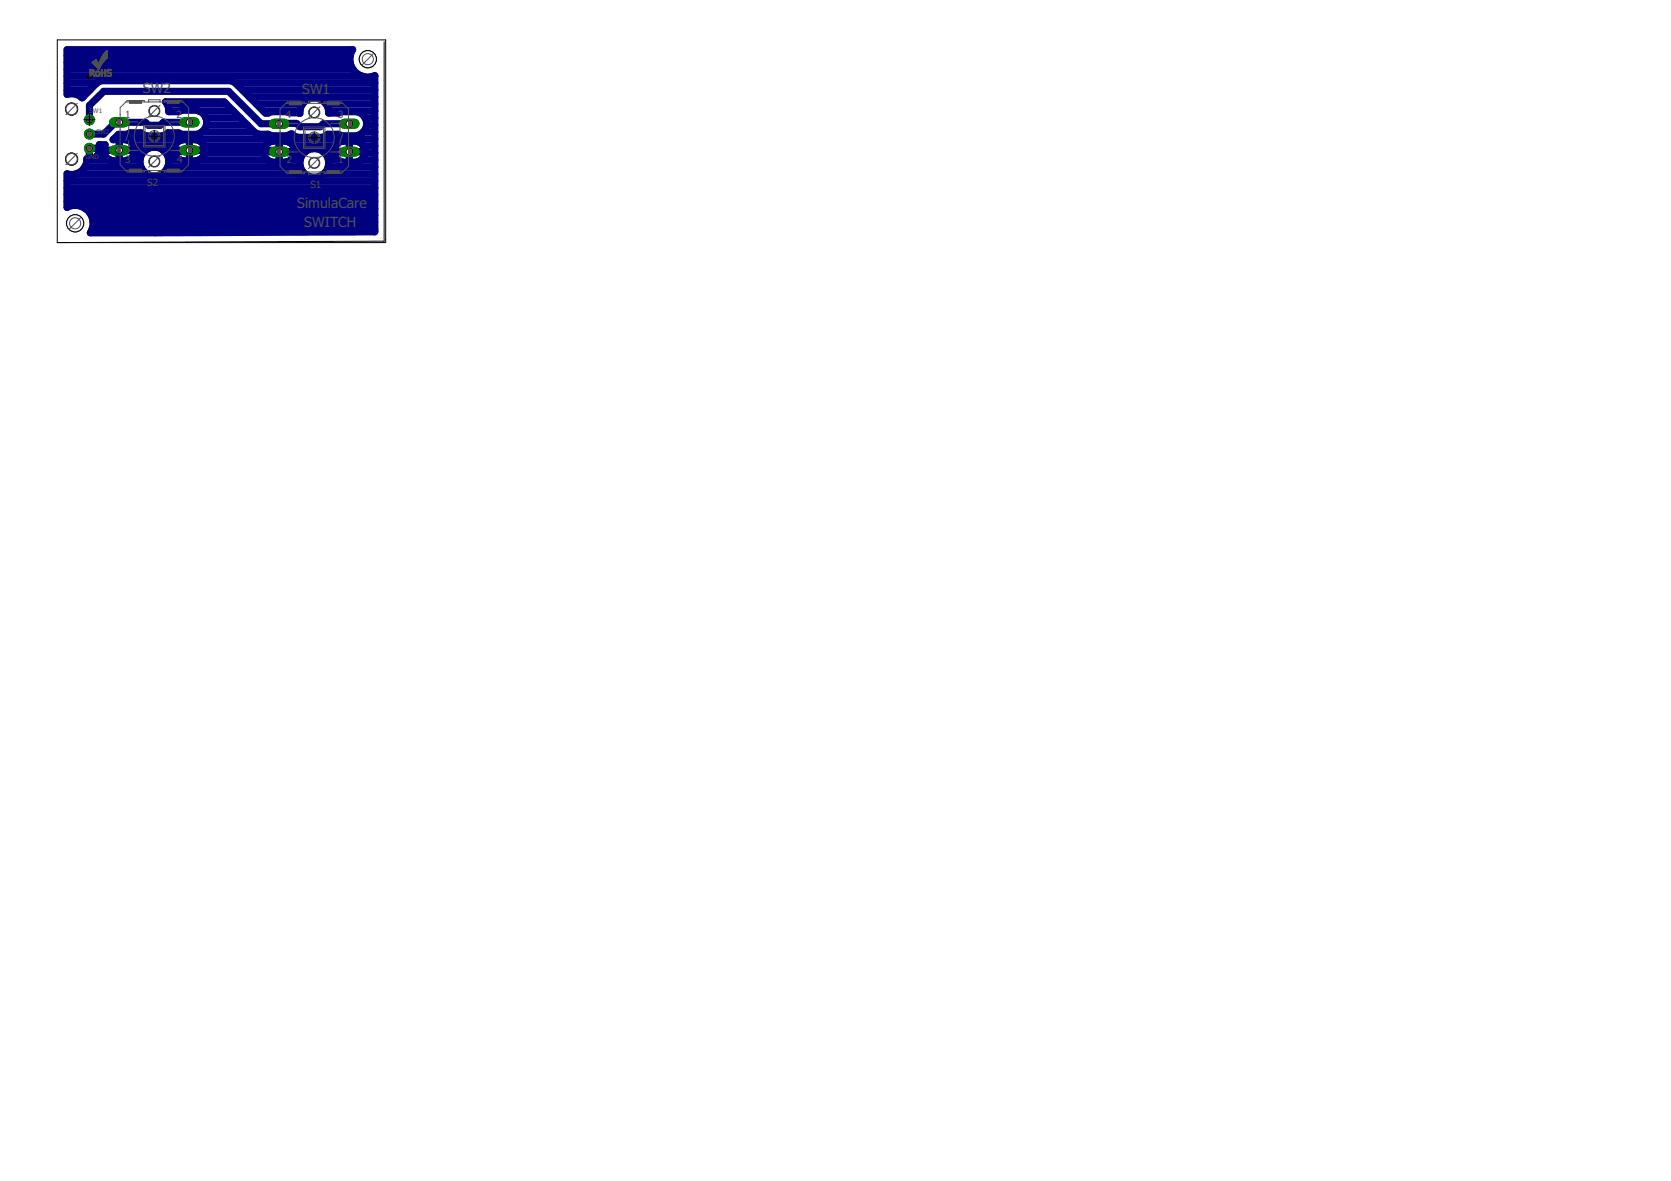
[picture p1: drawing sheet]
<svg xmlns="http://www.w3.org/2000/svg" width="297mm" height="210mm" viewBox="0 0 297 210" stroke-linecap="round" stroke-linejoin="round" font-family="sans-serif">
<defs><g id="words">
<g font-size="2.5" fill="#505050">
<text x="25.4" y="16.5">SW2</text>
<text x="53.7" y="16.7">SW1</text>
<text x="52.8" y="37">SimulaCare</text>
<text x="54.1" y="40.3">SWITCH</text>
</g>
<g font-size="1.8" fill="#505050">
<text x="22.2" y="20.9">1</text>
<text x="31.4" y="20.9">2</text>
<text x="50.8" y="21">4</text>
<text x="60.1" y="21">3</text>
<text x="22.2" y="28.9">3</text>
<text x="31.5" y="28.9">4</text>
<text x="51" y="29">2</text>
<text x="60.1" y="29">1</text>
<text x="26.2" y="33.1">S2</text>
<text x="55.2" y="33.3">S1</text>
</g>
<g font-size="1.1" fill="#505050">
<text x="15.9" y="20">SW1</text>
<text x="17.2" y="23.8">SW2</text>
<text x="15.3" y="28.3">GND</text>
</g>
</g></defs>
<g fill="none" stroke="#000080" stroke-width="1.3">
<path d="M11.9 8.8h50.8a3.2 3.2 0 0 0 .3 3.8 3.2 3.2 0 0 0 3.6 .9v27.7l-50.6 .2a3.2 3.2 0 0 0-.3-3.9 3.2 3.2 0 0 0-3.8-.6v-6a2.7 2.7 0 0 0 3.6-2.7 1.86 1.86 0 0 0 2.2-2.5h1a1.91 1.91 0 0 0 1.5 2.9h2a1.89 1.89 0 0 0 1.8-1.9 1.89 1.89 0 0 0-1.8-1.9h-2.1l1-.9h1.4l.6-.3h2l.2 .3 .7 .3h2.9l.7-.3 .2-.3h1.9l.7 .3h2.6a2.18 2.18 0 0 0 1.8-2.2 2.18 2.18 0 0 0-1.8-2.1h-2.6l-.7 .3h-1.7a2.29 2.29 0 0 0-.6-1.8h10.5l5.4 5.5 .7 .3h1.7l.6 .2h2.6l1-.3 .3 .3 .7 .3h4.4l.7-.3 .3-.2h1.9l.6 .2h2.6a2.18 2.18 0 0 0 1.8-2.1 2.18 2.18 0 0 0-1.8-2.1h-2.6l-.6 .2h-1.8a2.56 2.56 0 0 0-2.6-2.7 2.56 2.56 0 0 0-2.5 2.8l-1.8-.1-.6-.2h-2.6l-.6 .2h-.5l-5.5-5.5-.7-.2h-22.9l-.7 .2-2.8 2.8a2.55 2.55 0 0 0-2.7-.6zM11.9 16h4.1M11.9 14.8h5.3M11.9 13.6h52.6M11.9 12.3h50.9M11.9 11.1h50.4M11.9 9.9h50.4M14.5 17.3h.2M29.7 18.5h10.6M30 19.7h2M35.4 19.7h6.1M41.9 14.8h24.7"/>
<path d="M43.1 16h23.5M44.3 17.3h22.3M45.6 18.5h8.2M46.8 19.7h6.5M58 18.5h8.6M58.4 19.7h8.2M66.3 13.6h.3M66.6 13.5h.1M11.9 35.8h54.7M11.9 34.6h54.7M11.9 33.4h54.7M11.9 32.1h54.7"/>
<path d="M13.5 30.9h12.6M15.1 29.6h9.9M15.1 37.1h51.5M15.5 28.4h4M15.9 21.3v-2.5l2.5-2.6h22.2l5.8 5.8 6.3-.1 .6 .6h3.6l.6-.5h4.6M15.9 27.2h.1M16.2 38.3h50.4M16.5 39.5h50.1M17.6 27.2h.9M17.7 25.9h.9M17.8 26.4h-1.9v1.9M18.4 26.7h7.4l.6-.5h2.1l.8 .7h4.1l.3-.2"/>
<path d="M20.2 24.7h46.4M21.2 24.8v3.8M21.2 28.4h.1M21.2 27.2h.1M21.2 25.9h.1M22.9 28.4h2M23.8 25.9h7.3M23.9 27.2h1.5M27.1 26.2a2.57 2.57 0 0 0-1.8 3.9 2.57 2.57 0 0 0 4.3 0 2.57 2.57 0 0 0-1.8-3.9M28.8 30.9h25.4M29.5 27.2h1.5M29.8 29.6h23.6"/>
<path d="M30 28.4h2M30.9 26.7h18.5l.2 .3M31.5 25.3l.9-.5h2.3a1.89 1.89 0 0 1 1.8 1.9 1.89 1.89 0 0 1-1.8 1.9h-2a1.91 1.91 0 0 1-1.7-1.3 1.91 1.91 0 0 1 .5-2zM33.7 21.7h-4.7l-.5 .6h-2.1l-.6-.6h-5.3l-2.1 2.1h-2.5M33.7 24.8v3.8M33.7 28.4h.1M33.7 27.2h.1M33.7 25.9h.1M35.4 28.4h12.1M35.9 23.5h9.3M36.3 25.9h10.8M36.4 27.2h10.5"/>
<path d="M36.6 21h6.1M36.7 22.2h7.3M42.4 26.7l.1 .1M46.8 27h7.5l.5-.6h2.1l.6 .6h7.4M47.5 25.5l.9-.4h2.3a1.88 1.88 0 0 1 1.7 1.9 1.88 1.88 0 0 1-1.7 1.8h-2.1a1.89 1.89 0 0 1-1.7-1.3 1.89 1.89 0 0 1 .6-2zM49.6 25.1v3.7M49.6 28.4h.1M49.6 27.2h.1M49.6 25.9h.1M51.7 28.4h1.7M52.1 25.9h7.5M52.4 27.2h1.7"/>
<path d="M55.5 26.4a2.57 2.57 0 0 0-1.8 3.9 2.57 2.57 0 0 0 4.3 0 2.57 2.57 0 0 0-1.8-3.9M57.6 30.9h9M57.7 27.2h1.7M58.3 29.6h8.3M58.4 28.4h1.6M59.6 25.9a1.89 1.89 0 0 0 1.5 2.9h2a1.87 1.87 0 0 0 1.5-2.9M59.6 25.9l.6-.5 .9-.3h2.3l.7 .3 .5 .5M62.1 25.1v3.7M62.1 28.4h.1M62.1 27.2h.1M62.1 25.9h.1M64.2 28.4h2.4"/>
<path d="M64.6 23.5h2M64.6 25.9h2M64.9 27.2h1.7M64.9 21h1.7M65.2 22.2h1.4M16.3 40.8h50.3"/>
</g>
<path d="M20.3 26.7h1.8" fill="none" stroke="#008000" stroke-width="1.8"/>
<circle cx="21.2" cy="26.7" r=".59" fill="#fff" stroke="#000" stroke-width=".18"/>
<path d="M32.8 26.7h1.8" fill="none" stroke="#008000" stroke-width="1.8"/>
<circle cx="33.7" cy="26.7" r=".59" fill="#fff" stroke="#000" stroke-width=".18"/>
<path d="M20.3 21.7h1.8" fill="none" stroke="#008000" stroke-width="1.8"/>
<circle cx="21.2" cy="21.7" r=".59" fill="#fff" stroke="#000" stroke-width=".18"/>
<path d="M32.8 21.7h1.8" fill="none" stroke="#008000" stroke-width="1.8"/>
<circle cx="33.7" cy="21.7" r=".59" fill="#fff" stroke="#000" stroke-width=".18"/>
<path d="M61.2 22h1.8" fill="none" stroke="#008000" stroke-width="1.8"/>
<circle cx="62.1" cy="22" r=".59" fill="#fff" stroke="#000" stroke-width=".18"/>
<path d="M48.7 22h1.8" fill="none" stroke="#008000" stroke-width="1.8"/>
<circle cx="49.6" cy="22" r=".59" fill="#fff" stroke="#000" stroke-width=".18"/>
<path d="M61.2 27h1.8" fill="none" stroke="#008000" stroke-width="1.8"/>
<circle cx="62.1" cy="27" r=".59" fill="#fff" stroke="#000" stroke-width=".18"/>
<path d="M48.7 27h1.8" fill="none" stroke="#008000" stroke-width="1.8"/>
<circle cx="49.6" cy="27" r=".59" fill="#fff" stroke="#000" stroke-width=".18"/>
<circle cx="15.9" cy="21.3" r=".89" fill="#008000" stroke="#008000" stroke-width=".18"/>
<circle cx="15.9" cy="21.3" r=".51" fill="#fff" stroke="#000" stroke-width=".18"/>
<circle cx="15.9" cy="23.8" r=".89" fill="#008000" stroke="#008000" stroke-width=".18"/>
<circle cx="15.9" cy="23.8" r=".51" fill="#fff" stroke="#000" stroke-width=".18"/>
<circle cx="15.9" cy="26.4" r=".89" fill="#008000" stroke="#008000" stroke-width=".18"/>
<circle cx="15.9" cy="26.4" r=".51" fill="#fff" stroke="#000" stroke-width=".18"/>
<path d="M20.3 26.7h1.8" fill="none" stroke="#008000" stroke-width="1.8"/>
<circle cx="21.2" cy="26.7" r=".59" fill="#fff" stroke="#000" stroke-width=".18"/>
<path d="M32.8 26.7h1.8" fill="none" stroke="#008000" stroke-width="1.8"/>
<circle cx="33.7" cy="26.7" r=".59" fill="#fff" stroke="#000" stroke-width=".18"/>
<path d="M20.3 21.7h1.8" fill="none" stroke="#008000" stroke-width="1.8"/>
<circle cx="21.2" cy="21.7" r=".59" fill="#fff" stroke="#000" stroke-width=".18"/>
<path d="M32.8 21.7h1.8" fill="none" stroke="#008000" stroke-width="1.8"/>
<circle cx="33.7" cy="21.7" r=".59" fill="#fff" stroke="#000" stroke-width=".18"/>
<path d="M61.2 22h1.8" fill="none" stroke="#008000" stroke-width="1.8"/>
<circle cx="62.1" cy="22" r=".59" fill="#fff" stroke="#000" stroke-width=".18"/>
<path d="M48.7 22h1.8" fill="none" stroke="#008000" stroke-width="1.8"/>
<circle cx="49.6" cy="22" r=".59" fill="#fff" stroke="#000" stroke-width=".18"/>
<path d="M61.2 27h1.8" fill="none" stroke="#008000" stroke-width="1.8"/>
<circle cx="62.1" cy="27" r=".59" fill="#fff" stroke="#000" stroke-width=".18"/>
<path d="M48.7 27h1.8" fill="none" stroke="#008000" stroke-width="1.8"/>
<circle cx="49.6" cy="27" r=".59" fill="#fff" stroke="#000" stroke-width=".18"/>
<circle cx="15.9" cy="21.3" r=".89" fill="#008000" stroke="#008000" stroke-width=".18"/>
<circle cx="15.9" cy="21.3" r=".51" fill="#fff" stroke="#000" stroke-width=".18"/>
<circle cx="15.9" cy="23.8" r=".89" fill="#008000" stroke="#008000" stroke-width=".18"/>
<circle cx="15.9" cy="23.8" r=".51" fill="#fff" stroke="#000" stroke-width=".18"/>
<circle cx="15.9" cy="26.4" r=".89" fill="#008000" stroke="#008000" stroke-width=".18"/>
<circle cx="15.9" cy="26.4" r=".51" fill="#fff" stroke="#000" stroke-width=".18"/>
<g fill="none" stroke="#505050" stroke-width=".18">
<path d="M16 12.4h.6l.1 .2-.2-.1M16 13h.6M16 13.1h.2M16 13.3h.2M16 13h.5M16 12.9h.6M16 12.4h.7l-.7 .1M16 12.8h.2M16 12.7h.2M16 12.9h.2M16 13.5h.2M16 13.4h.2"/>
<path d="M16 13.2h.2M16 12.6h.2M16 12.5h.2M16 12.4h.6M16.2 12.5v.4M16.2 12.3h-.2v1.3l.2-.1v-.5M16.3 12.3v.2M16.4 11.1l1 .1M16.4 11.1v.1M16.4 13l.2 .1M16.4 11.2h.1M16.4 12.5h.1"/>
<path d="M16.4 11.1h.9M16.4 13.1h.1M16.4 12.5l.1 .1M16.4 11.2h1M16.5 11.2v.1M16.5 12.3v.1M16.5 13.1h.1M16.5 11l-.1 .1M16.5 11.3h.9M16.5 11h.8M16.5 13.1v.1M16.5 13h.1"/>
<path d="M16.5 13.2h.1M16.5 13.1h.2M16.5 11.3l.4 .3M16.5 12.6l.1 .1h.1M16.5 13.2l.2 .1M16.5 12.6h.2M16.6 11.3h.9M16.6 12.7l.1 .1M16.6 11h.7M16.6 13.2v.2M16.6 13h-.1M16.6 12.8h.1"/>
<path d="M16.6 12.7h.1M16.6 13h.1M16.6 13.3h.1M16.6 11.3h1.5M16.6 10.9h.7M16.6 13v.1M16.6 12.9v.1M16.6 13.4h.2M16.6 11.4h1.5M16.6 13.1l.1 .1M16.7 12.9h-.3M16.7 10.9h.5"/>
<path d="M16.7 13.5h.1M16.7 12.9h-.1M16.7 12.8v.1M16.7 10.9l-.2 .1M16.7 11.4h1.4M16.7 13.2h-.1M16.7 13.2h.1M16.7 12.5v.1M16.7 12.8l-.3 .1M16.7 13.2l.1 .1M16.7 12.7v.1M16.7 12.6v.1"/>
<path d="M16.7 12.6h-.1M16.7 11.5h1.4M16.7 12.7h.1M16.8 10.8l-.1 .1M16.8 10.8h.4M16.8 13.3l.1 .2h-.2l-.1-.1M16.8 11.5h1.2M16.8 10.8h.1M16.8 11.6h1.2M16.9 10.7l-.1 .1M16.9 10.7h.3M16.9 11.6h.1"/>
<path d="M16.9 11.6h1M16.9 11.6l.1 .1M17 11.7h.9M17 10.7h-.1M17 11.7h.1M17 10.6h.1M17 10.6l.1 .1M17 13h.1M17 13.1h.1M17 13.3h.2M17 13h.2M17 13.2h.1"/>
<path d="M17 13.3h.1M17 10.6v.1M17 12.9h.2M17 13.3l.2 .1M17 12.9v.4M17 13.3v.1M17 11.7l.1 .1M17 12.8v.1M17 12.8h.2M17 13.4h.3M17 13.4h.1M17.1 11.8h.7"/>
<path d="M17.1 13.4h.2M17.1 12.8h.2M17.1 12.8h-.1M17.1 12.8h.6M17.1 12.8h.1M17.1 13.4h.1M17.1 13.4l.1 .1M17.1 11.8v.1M17.1 11.9l.1 .1M17.1 10.7l.1 .1M17.1 11.9h.7M17.1 13.5h.5"/>
<path d="M17.1 13.2l.1 .1M17.1 13.5h.1M17.2 12.7h.4M17.2 12.9v.5M17.2 13h-.1M17.2 10.8v.1M17.2 11.9h.6M17.2 13.5h.3M17.2 13.5v.1M17.2 13.4h.1M17.2 12.7l-.1 .1M17.2 12.8l-.2 .1"/>
<path d="M17.2 13.4l.1 .1M17.2 12l.2 .1M17.2 10.9h.1M17.2 12h.6M17.3 10.9v.1M17.3 12h.4M17.3 11v.1M17.3 13.4h.1M17.3 12.8h-.1M17.3 12.1h.4M17.3 12.7v.1M17.3 11.1h.1"/>
<path d="M17.4 12.1v.2M17.4 11.1v.1M17.4 12.1h.3M17.4 11.2h.1M17.4 12.2h.2M17.4 11.2v.1M17.4 11.3h.1M17.4 12.3h.1M17.4 12.6l.1 .2M17.4 12.3h.2M17.5 12.3h.1M17.5 12.6l-.2 .1"/>
<path d="M17.5 11.3h.1M17.5 13.4h.1M17.5 12.8h.1M17.5 12.8h.2M17.5 11.3h.7M17.5 12.8l.1 .1M17.6 12.3h.1M17.6 11.2h.6M17.6 12.3l-.1 .1M17.6 13.4h-.1M17.6 12.8h.1M17.6 13.5l-.1 .1"/>
<path d="M17.6 12.7h.1M17.6 12.9h.2M17.6 13.3h.2M17.6 12.9h.1M17.6 12.9l.2 .1h-.2M17.6 11.2h.7M17.6 13v.2M17.6 12.2v.1M17.6 12.9v.1M17.6 13.2v.2M17.6 13.2h.2M17.6 12.2h.1"/>
<path d="M17.6 11.1h.7M17.6 13h.2M17.6 13.1h.2M17.7 11.1h-.1M17.7 12.2h-.1M17.7 11.1h.6M17.7 12.7h-.6M17.7 11l-.2 .3M17.7 12.7v.1M17.7 13.4l-.6 .1M17.7 11h.7M17.7 12.8h.1"/>
<path d="M17.7 12v.2M17.7 10.9h.7M17.7 13.4l-.3 .1M17.7 13.4h-.2M17.7 13.4l-.1 .1M17.7 13.4h.1M17.7 12.8l.1 .1M17.7 10.9h.8M17.7 13.3l-.2 .1M17.8 12h-.1M17.8 10.9h.7M17.8 12.9v.3"/>
<path d="M17.8 10.8l-.1 .2M17.8 10.8h.7M17.8 13.2l-.1 .2M17.8 11.9v.1M17.8 10.8h.8M17.8 10.7v.1M17.8 10.6h.9M17.9 10.6l-.1 .1M17.9 10.6h.8M17.9 10.6h.1M17.9 11.7l-.1 .2M17.9 10.5h.9"/>
<path d="M17.9 10.5v.1M17.9 11.6v.1M17.9 10.4v.1M17.9 10.5h1M18 10.4h-.1M18 10.4h.9M18 10.4h.1M18 13h.2M18 13.1h.2M18 13.3h.2M18 13h.8M18 12.9h.8"/>
<path d="M18 12.8h.8M18 12.7h.2M18 12.5h.2M18 13.5h.2M18 13.4h.2M18 13.2h.2M18 12.8h.2M18 12.6h.2M18 12.4h.2M18.1 11.4l-.2 .2M18.1 10.2h1M18.1 10.1l-.1 .3"/>
<path d="M18.1 10.1h1M18.2 11.3l-.1 .1M18.2 12.8v-.5h-.2v1.3l.2-.1v-.5M18.2 10h.9M18.2 9.9h.9M18.3 11.1l-.1 .2M18.3 9.8h.8M18.3 9.8l-.2 .3M18.3 9.8h.1M18.4 9.7h.7M18.4 9.7l-.1 .1M18.4 10.9l-.1 .2"/>
<path d="M18.4 9.6h.7M18.5 10.9h-.1M18.5 9.6h.6M18.5 10.9h.1M18.5 9.5h.6M18.5 9.5l-.1 .2M18.5 10.8v.1M18.5 9.5h.1M18.6 9.4l-.1 .1M18.6 9.4h.5M18.6 10.7h-.8M18.6 12.8v-.5h.2v1.3l-.2-.1v-.5"/>
<path d="M18.6 13h.2M18.6 13.1h.2M18.6 13.3h.2M18.6 12.7h.2M18.6 12.5h.2M18.6 13.5h.2M18.6 13.4h.2M18.6 13.2h.2M18.6 12.8h.2M18.6 12.6h.2M18.6 12.4h.2M18.7 9.3h.4"/>
<path d="M18.7 10.6l-.2 .2M18.8 9.2h.3M18.8 10.5l-.1 .1M18.8 10.5h.1M18.8 9.1h.3M18.9 9.1h.2M18.9 9l-.3 .4M18.9 9h.2M19 10.3l-.2 .2M19 9h-.1M19 9h.1M19 12.7h.2"/>
<path d="M19 12.7h.1M19 10.3h.1M19 12.6h.1M19 12.7l.1 .2M19 13.5h.6M19 13.5h.7M19 13.4h.2M19 13.4h.5M19 12.6h.2M19 12.6v.1M19.1 9.4v.4M19.1 9v.4"/>
<path d="M19.1 9.8v.3M19.1 12.8l.5 .1M19.1 12.8h.2M19.1 12.5h.1M19.1 12.5l-.1 .1M19.1 10.2h-1M19.1 10.1v.1M19.1 10.2h.1M19.1 10.2l-1.1 .1M19.1 12.4h.6M19.1 12.4v.1M19.1 13.4l-.1-.1v.2"/>
<path d="M19.1 12.9l.6 .1M19.1 12.9h.5M19.1 12.9l.1 .1M19.2 13.5v.1M19.2 12.9h.1M19.2 12.7h.1M19.2 12.7l.1 .1M19.2 12.5v.3h-.2M19.2 12.6h-.2M19.2 12.4h.5M19.2 13.6h.1M19.3 13h.5"/>
<path d="M19.3 13h.1M19.3 12.5h-.1M19.3 12.8h.1M19.4 13h.4M19.4 12.4l-.3 .1M19.5 13.4h.1M19.5 13h.1M19.5 12.4l.1 .1M19.6 13l.2 .1M19.6 13.4h.2M19.6 13.4h-.1M19.6 13.1h.1"/>
<path d="M19.6 12.9h.1M19.6 13.3h.2M19.6 13.3v.1M19.6 13.1v.2M19.6 13.1l.1 .1M19.6 12.5h.1M19.7 13.3h.1M19.7 12.5h.1M19.7 13.2h.1M19.7 13.1h.1M19.7 13.5h.1M19.7 12.4h-.5"/>
<path d="M19.7 12.4h.1M19.7 12.4h-.6M19.7 12.4v.1M19.8 13v.1M19.8 13.4l-.1 .1M19.8 13.1h-.2M19.8 13.4h.1M19.8 13.1v.3M22.4 18.1h10.1M25.7 18.1v-.2h-3.1l-1.2 1.2v10.2l1.2 1.3h3.1v-.3M26.4 18.1v-.4h2v.4M29.2 18.1v-.2h3.1l1.2 1.2v10.2l-1.2 1.3h-3.1v-.3"/>
<path d="M50.8 18.4h10.1M54.1 18.4v-.3h-3l-1.3 1.3v10.1l1.3 1.3h3v-.2M54.8 18.4v-.4h2.1v.4M57.6 18.4v-.3h3.1l.2 .3M60.9 18.4l1.1 1v10.1l-1.3 1.3h-3.1v-.2M22.4 30.3h10.1M22.4 21.7h2.1M22.4 26.8h2.1M22.9 21.7v1.8l-.5 1.5M22.9 25v1.8M25.5 22.3h3.8v3.8h-3.8zM25.8 22.6h3.3v3.3h-3.3z"/>
<path d="M26.4 30.3v.4h2v-.4M30.4 21.7h2.1M30.4 26.8h2.1M50.8 30.6h10.1M50.8 27h2.2M50.8 21.9h2.2M54 22.6h3.8v3.8h-3.8zM54.2 22.8h3.3v3.3h-3.3zM54.8 30.6v.3h2.1v-.3M58.8 27h2.1M58.8 21.9h2.1M60.4 21.9v1.8"/>
<path d="M60.9 23.7l-.5 1.5v1.8"/>
<circle cx="27.4" cy="24.2" r="3.6"/>
<circle cx="27.4" cy="24.2" r="1.02"/>
<circle cx="27.4" cy="24.2" r=".76"/>
<circle cx="55.9" cy="24.5" r="3.6"/>
<circle cx="55.9" cy="24.5" r="1.02"/>
<circle cx="55.9" cy="24.5" r=".76"/>
</g>
<g fill="#505050" stroke="#505050" stroke-width=".18">
<path d="M29.7 17.9h2.2v.5h-2.2z"/>
<path d="M23 17.9h2.2v.5h-2.2z"/>
<path d="M29.7 30.1h2.2v.5h-2.2z"/>
<path d="M23 30.1h2.2v.5h-2.2z"/>
<path d="M51.4 30.3h2.2v.5h-2.2z"/>
<path d="M58.1 30.3h2.2v.5h-2.2z"/>
<path d="M51.4 18.1h2.2v.5h-2.2z"/>
<path d="M58.1 18.1h2.2v.5h-2.2z"/>
<path d="M15.6 21h.6v.6h-.6z"/>
<path d="M15.6 23.5h.6v.7h-.6z"/>
<path d="M15.6 26.1h.6v.6h-.6z"/>
<path d="M33.5 26.2h.5v.9h-.5z"/>
<path d="M33.5 21.3h.5v.9h-.5z"/>
<path d="M20.8 21.3h.6v.9h-.6z"/>
<path d="M20.8 26.2h.6v.9h-.6z"/>
<path d="M49.3 21.5h.5v.9h-.5z"/>
<path d="M49.3 26.5h.5v.9h-.5z"/>
<path d="M62 26.5h.5v.9h-.5z"/>
<path d="M62 21.5h.5v.9h-.5z"/>
</g>
<g fill="#505050" stroke="#505050" stroke-width=".18">
<path d="M22.7 21.5h.3v.3h-.3v-.1h.2h-.2z" fill-rule="evenodd"/>
<path d="M22.7 26.6h.3v.3h-.3v-.1h.2h-.2z" fill-rule="evenodd"/>
<path d="M60.3 26.9h.3v.3h-.3l-.1-.2h.3h-.3z" fill-rule="evenodd"/>
<path d="M60.3 21.8h.3v.3h-.3l-.1-.2h.3h-.3z" fill-rule="evenodd"/>
</g>
<g fill="none" stroke="#000" stroke-width=".18">
<path d="M10.2 7.1h58.4v36h-58.4zM15.3 13.7h1M15.8 13.2v1M68.3 7.4v35.5l-58.1 .2M14.9 21.3h2M15.9 20.3v2M26.4 24.2h2M27.4 23.2v2M54.8 24.5h2.1M55.9 23.5v2"/>
<circle cx="12.7" cy="19.4" r="1.08"/>
</g>
<circle cx="12.7" cy="19.4" r="1.08" fill="#fff" stroke="#000" stroke-width=".18"/>
<circle cx="12.7" cy="28.3" r="1.08" fill="none" stroke="#000" stroke-width=".18"/>
<circle cx="12.7" cy="28.3" r="1.08" fill="#fff" stroke="#000" stroke-width=".18"/>
<circle cx="13.4" cy="39.7" r="1.52" fill="none" stroke="#000" stroke-width=".18"/>
<circle cx="13.4" cy="39.7" r="1.52" fill="#fff" stroke="#000" stroke-width=".18"/>
<circle cx="65.4" cy="10.5" r="1.52" fill="none" stroke="#000" stroke-width=".18"/>
<circle cx="65.4" cy="10.5" r="1.52" fill="#fff" stroke="#000" stroke-width=".18"/>
<circle cx="27.4" cy="28.7" r=".91" fill="none" stroke="#000" stroke-width=".18"/>
<circle cx="27.4" cy="28.7" r=".91" fill="#fff" stroke="#000" stroke-width=".18"/>
<circle cx="27.4" cy="19.7" r=".91" fill="none" stroke="#000" stroke-width=".18"/>
<circle cx="27.4" cy="19.7" r=".91" fill="#fff" stroke="#000" stroke-width=".18"/>
<circle cx="55.9" cy="20" r=".91" fill="none" stroke="#000" stroke-width=".18"/>
<circle cx="55.9" cy="20" r=".91" fill="#fff" stroke="#000" stroke-width=".18"/>
<circle cx="55.9" cy="29" r=".91" fill="none" stroke="#000" stroke-width=".18"/>
<circle cx="55.9" cy="29" r=".91" fill="#fff" stroke="#000" stroke-width=".18"/>
<g fill="none" stroke="#505050" stroke-width=".18">
<path d="M13.7 18.4l-2 2M28.4 18.7l-2 2M56.9 19l-2.1 2M66.4 9.5l-2 2M13.7 27.3l-2 2M14.4 38.7l-2.1 2M28.4 27.7l-2 2M56.9 27.9l-2.1 2.1"/>
<circle cx="12.7" cy="19.4" r=".99"/>
<circle cx="27.4" cy="19.7" r=".99"/>
<circle cx="55.9" cy="20" r=".99"/>
<circle cx="65.4" cy="10.5" r=".99"/>
<circle cx="12.7" cy="28.3" r=".99"/>
<circle cx="13.4" cy="39.7" r=".99"/>
<circle cx="27.4" cy="28.7" r=".99"/>
<circle cx="55.9" cy="29" r=".99"/>
</g>
<use href="#words"/>
</svg>
